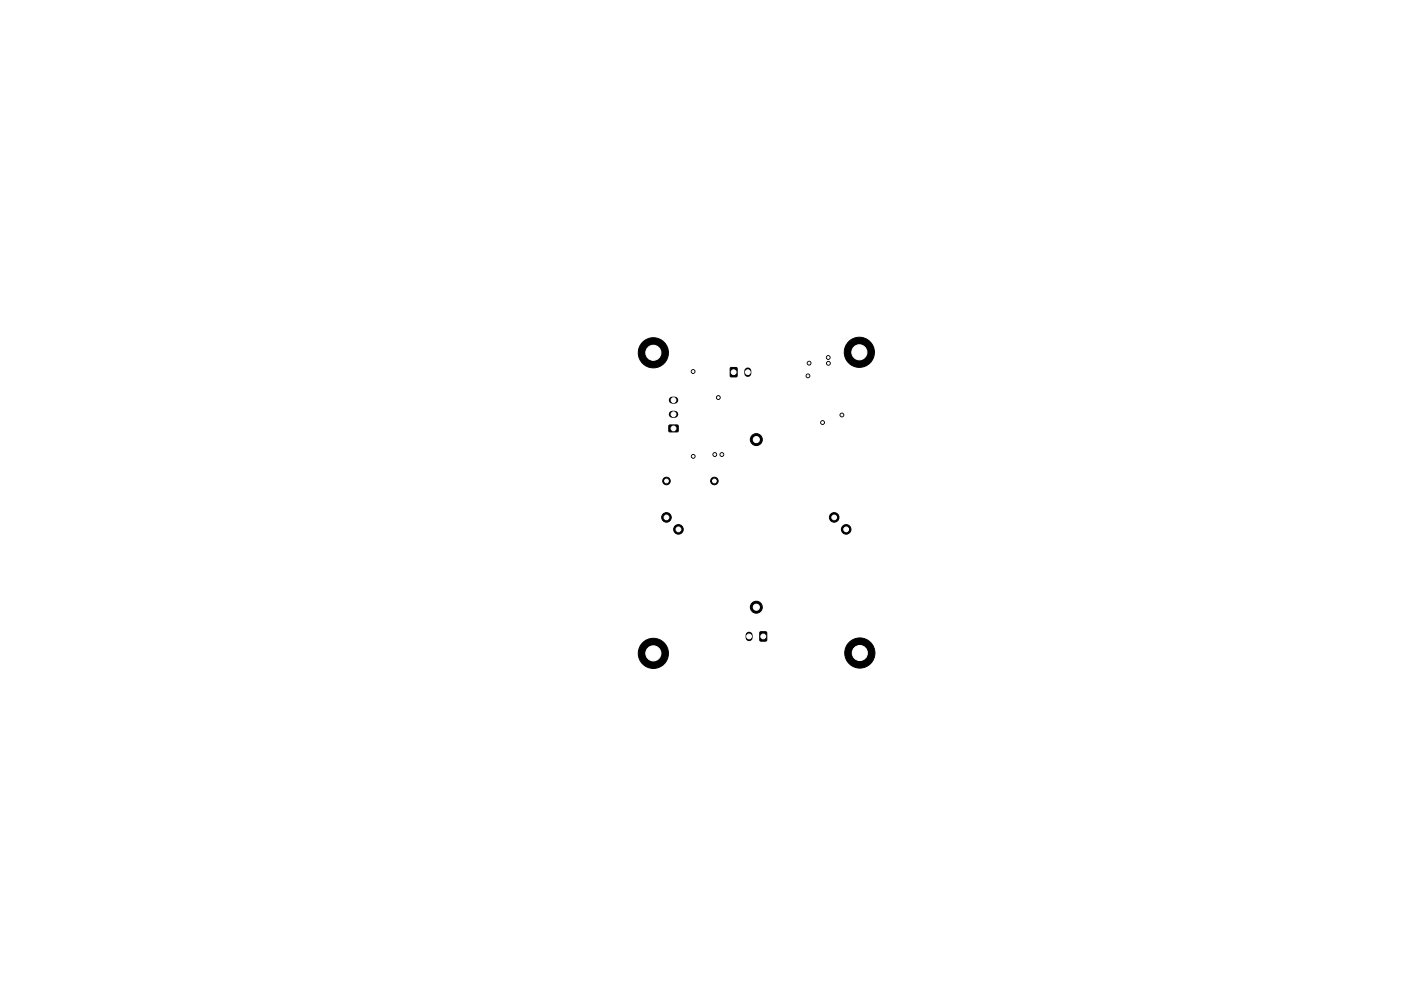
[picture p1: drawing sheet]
<svg xmlns="http://www.w3.org/2000/svg" width="297mm" height="210mm" viewBox="0 0 297 210" stroke-linecap="round" stroke-linejoin="round" font-family="sans-serif">
<g fill="#000" stroke="#000" stroke-width=".21">
<path d="M154.9 78h1.3v1.9h-1.3zM141.9 90.2h1.8v1.4h-1.8zM161.1 134.1h1.4v1.9h-1.4z"/>
<circle cx="138.5" cy="74.8" r="3.2"/>
<circle cx="147" cy="78.8" r=".4"/>
<circle cx="171.3" cy="79.7" r=".4"/>
<circle cx="171.5" cy="77" r=".4"/>
<circle cx="175.6" cy="75.8" r=".4"/>
<circle cx="175.6" cy="77.1" r=".4"/>
<circle cx="182.2" cy="74.7" r="3.2"/>
<circle cx="147" cy="96.8" r=".4"/>
<circle cx="151.6" cy="96.4" r=".4"/>
<circle cx="152.3" cy="84.3" r=".4"/>
<circle cx="153" cy="96.4" r=".4"/>
<circle cx="160.4" cy="93.3" r="1.27"/>
<circle cx="174.4" cy="89.6" r=".4"/>
<circle cx="178.5" cy="88" r=".4"/>
<circle cx="141.3" cy="102" r=".8"/>
<circle cx="141.3" cy="109.8" r="1.02"/>
<circle cx="143.8" cy="112.3" r="1.02"/>
<circle cx="151.5" cy="102" r=".8"/>
<circle cx="176.9" cy="109.8" r="1.02"/>
<circle cx="179.4" cy="112.3" r="1.02"/>
<circle cx="138.5" cy="138.6" r="3.2"/>
<circle cx="160.4" cy="128.8" r="1.27"/>
<circle cx="182.3" cy="138.5" r="3.2"/>
</g>
<path d="M158.6 78.7v.5M142.5 87.9h.6M142.5 84.9h.6M158.8 134.8v.5" fill="none" stroke="#000" stroke-width="1.5"/>
<g fill="#fff" stroke="#fff" stroke-width=".21">
<circle cx="175.6" cy="77.1" r=".2"/>
<circle cx="171.3" cy="79.7" r=".2"/>
<circle cx="151.5" cy="96.4" r=".2"/>
<circle cx="174.4" cy="89.6" r=".2"/>
<circle cx="147" cy="96.8" r=".2"/>
<circle cx="147" cy="78.8" r=".2"/>
<circle cx="152.3" cy="84.3" r=".2"/>
<circle cx="178.5" cy="88" r=".2"/>
<circle cx="171.5" cy="77" r=".2"/>
<circle cx="153" cy="96.4" r=".2"/>
<circle cx="175.6" cy="75.8" r=".2"/>
<circle cx="182.2" cy="74.7" r="1.6"/>
<circle cx="138.5" cy="74.8" r="1.6"/>
<circle cx="138.5" cy="138.6" r="1.6"/>
<circle cx="182.3" cy="138.5" r="1.6"/>
<circle cx="151.5" cy="102" r=".4"/>
<circle cx="141.3" cy="102" r=".4"/>
<circle cx="160.3" cy="139.3" r="1.5"/>
<circle cx="161.8" cy="135" r=".51"/>
<circle cx="158.8" cy="135" r=".51"/>
<circle cx="138.5" cy="87.9" r="1.5"/>
<circle cx="142.8" cy="90.9" r=".51"/>
<circle cx="142.8" cy="87.9" r=".51"/>
<circle cx="142.8" cy="84.9" r=".51"/>
<circle cx="157.1" cy="74.6" r="1.5"/>
<circle cx="155.6" cy="79" r=".51"/>
<circle cx="158.6" cy="79" r=".51"/>
<circle cx="141.3" cy="109.8" r=".5"/>
<circle cx="143.8" cy="112.3" r=".51"/>
<circle cx="176.9" cy="109.8" r=".5"/>
<circle cx="179.4" cy="112.3" r=".51"/>
<circle cx="160.4" cy="93.3" r=".65"/>
<circle cx="160.4" cy="128.8" r=".65"/>
</g>
</svg>
